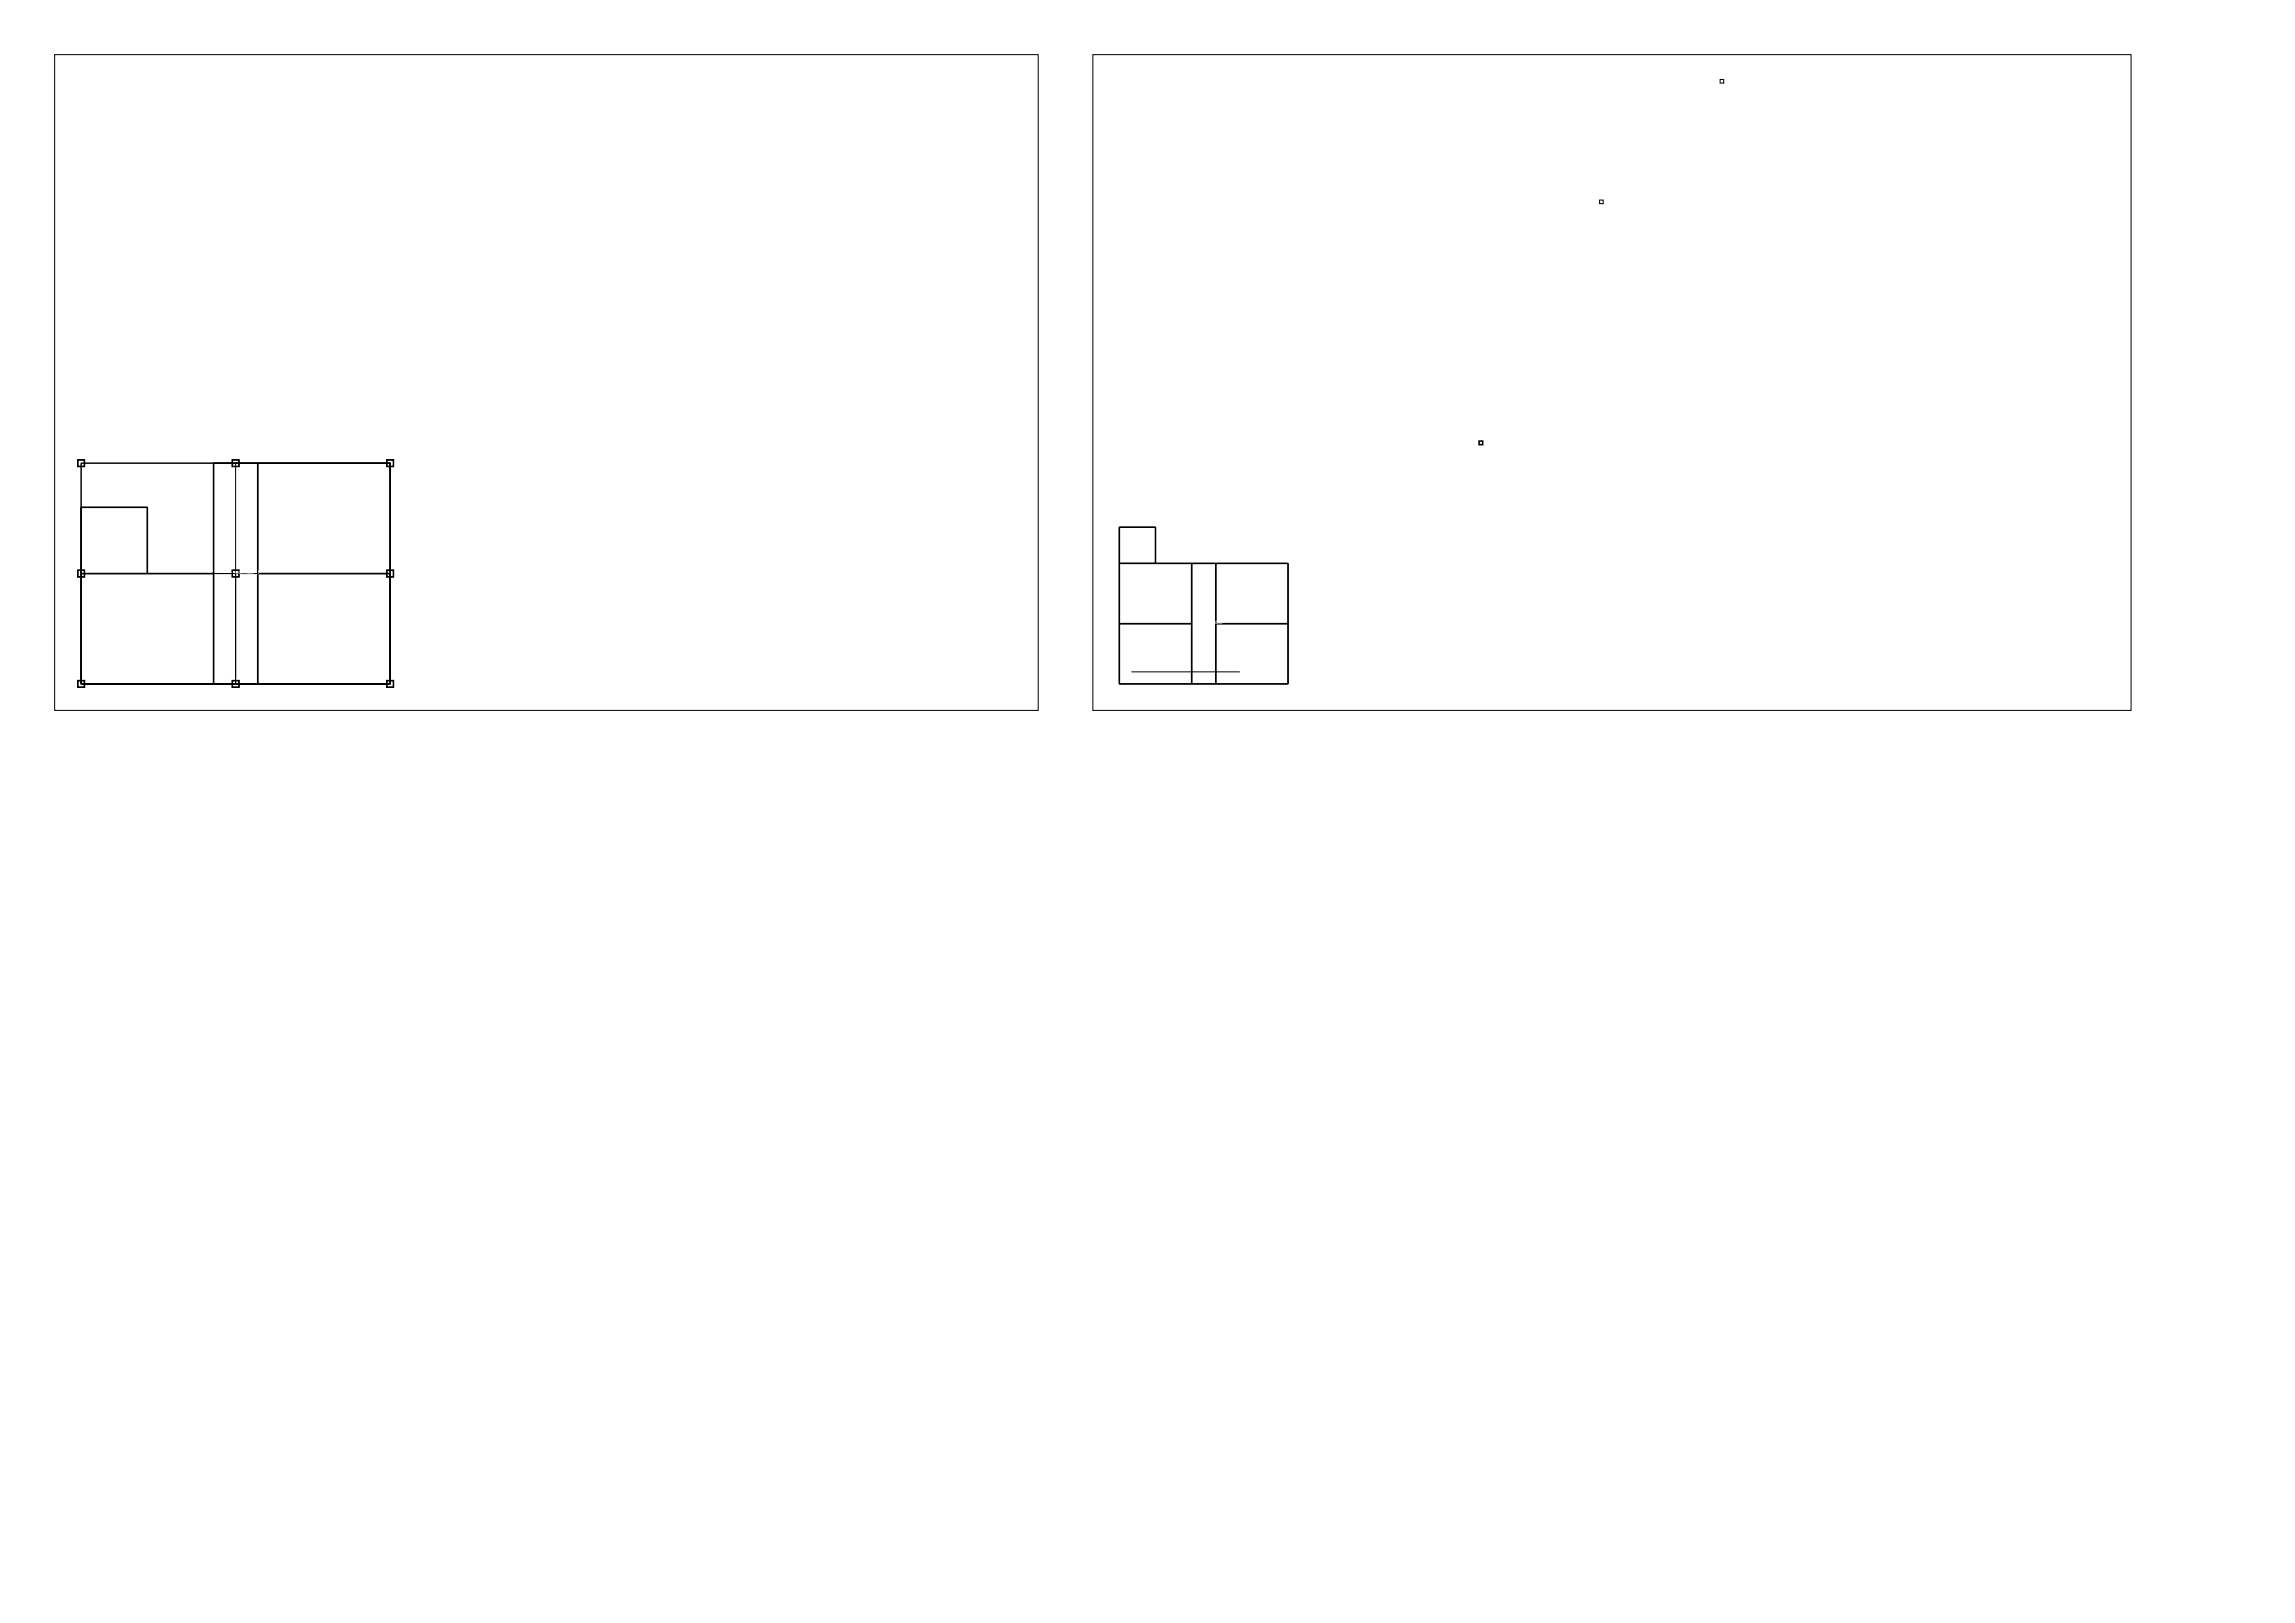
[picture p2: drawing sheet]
<svg xmlns="http://www.w3.org/2000/svg" width="420mm" height="297mm" viewBox="0 0 420 297" stroke-linecap="round" stroke-linejoin="round" font-family="sans-serif">
<defs><g id="words">
<g font-size="1.1" fill="#fff">
<text x="43.1" y="105">corridor_f</text>
<text x="220.3" y="114.1">corridor</text>
</g>
</g></defs>
<g fill="none" stroke="#000" stroke-width=".28">
<path d="M14.2 84.2h1.3v1.2h-1.3zM42.5 84.2h1.2v1.2h-1.2zM47.2 84.8v40.4M70.8 84.2h1.2v1.2h-1.2zM270.7 80.7h.6v.7h-.6zM14.2 104.4h1.3v1.2h-1.3zM14.8 105h24.3M27 105v-12.2h-12.2v32.4h56.6v-40.4h-32.3v40.4M42.5 104.4h1.2v1.2h-1.2zM47.2 105h24.2M70.8 104.4h1.2v1.2h-1.2zM204.8 103.1h30.9v22.1h-30.9v-28.7h6.7v6.6"/>
<path d="M204.8 114.1h13.3M218.1 103.1v22.1M222.5 114.1h13.2M222.5 103.1v22.1M14.2 124.5h1.3v1.3h-1.3zM42.5 124.5h1.2v1.3h-1.2zM70.8 124.5h1.2v1.3h-1.2z"/>
</g>
<g fill="none" stroke="#000" stroke-width=".18">
<path d="M10 10h180v120h-180zM200 10h190v120h-190zM314.8 14.5h.7v.7h-.7zM292.7 36.6h.7v.7h-.7zM14.2 84.2h1.3v1.2h-1.3zM14.8 84.8h56.6v40.4h-56.6zM14.8 92.8h12.2v12.2h-12.2zM39.1 84.8h8.1v40.4h-8.1zM42.5 84.2h1.2v1.2h-1.2zM43.1 84.8v40.4M47.2 84.8h24.2v20.2h-24.2zM70.8 84.2h1.2v1.2h-1.2z"/>
<path d="M204.8 96.5h6.7v6.6h-6.7zM14.2 104.4h1.3v1.2h-1.3zM14.8 105h24.3v20.2h-24.3zM14.8 105h56.6M42.5 104.4h1.2v1.2h-1.2zM47.2 105h24.2v20.2h-24.2zM70.8 104.4h1.2v1.2h-1.2zM204.8 103.1h13.3v11h-13.3zM204.8 114.1h13.3v11.1h-13.3zM218.1 103.1h4.4v22.1h-4.4zM222.5 103.1h13.2v11h-13.2zM222.5 114.1h13.2v11.1h-13.2z"/>
<path d="M14.2 124.5h1.3v1.3h-1.3zM42.5 124.5h1.2v1.3h-1.2zM70.8 124.5h1.2v1.3h-1.2zM207.1 122.9h19.8"/>
</g>
<use href="#words"/>
</svg>
